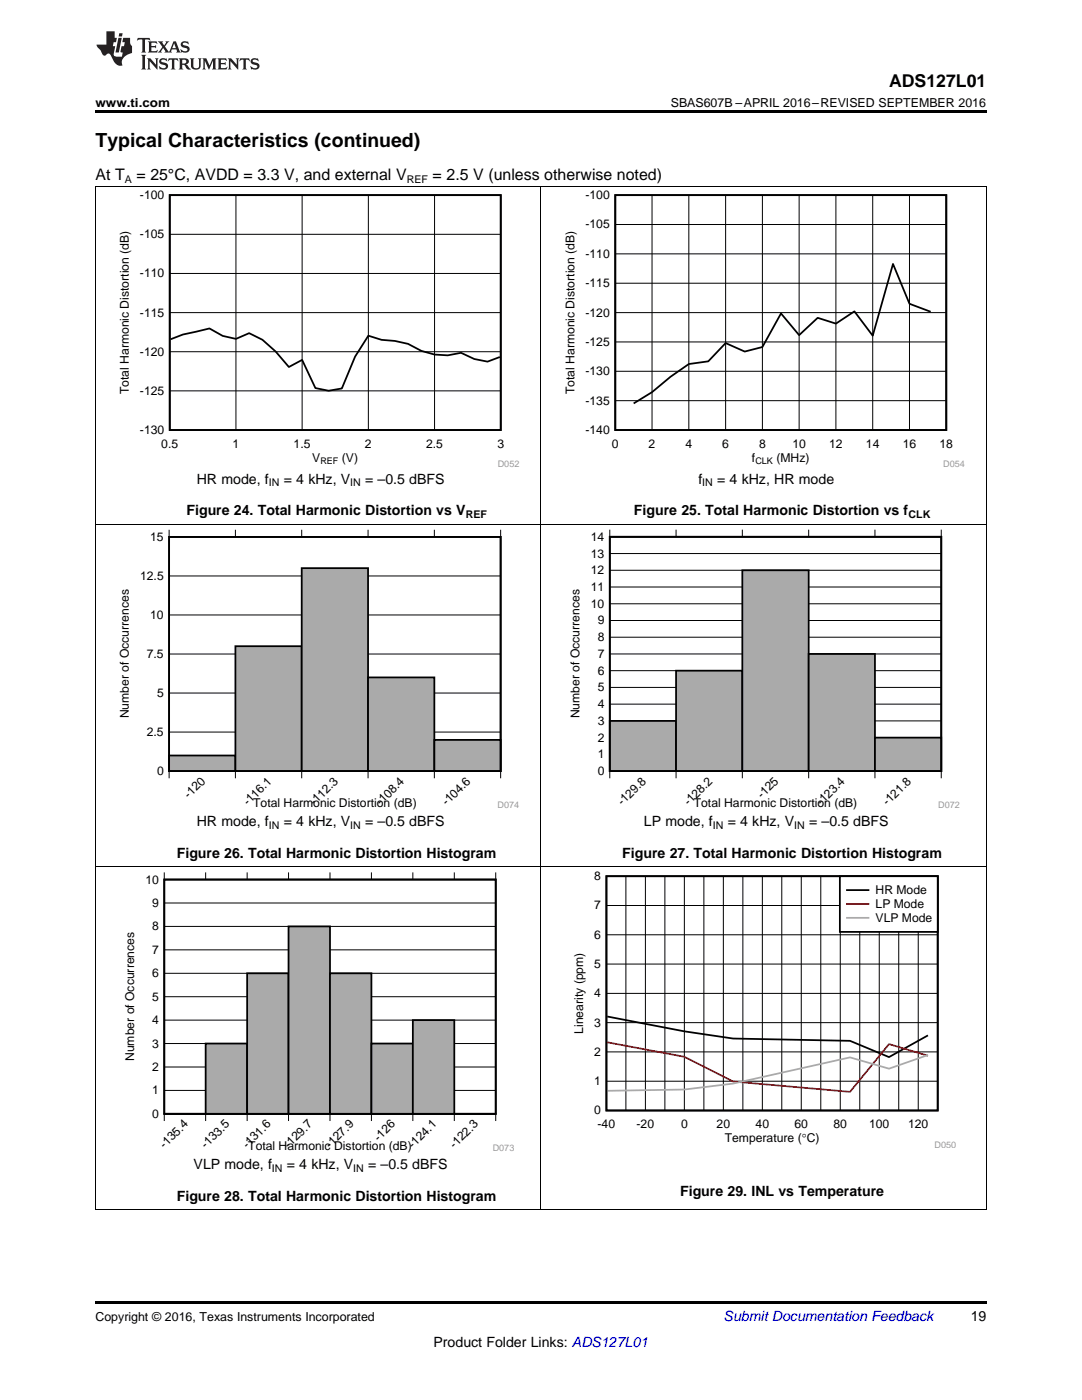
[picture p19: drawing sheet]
<svg xmlns="http://www.w3.org/2000/svg" width="216mm" height="279mm" viewBox="0 0 216 279" stroke-linecap="round" stroke-linejoin="round" font-family="sans-serif">
<defs><g id="words">
<text font-size="3.9" x="19" y="29.3">Typical Characteristics (continued)</text>
<text font-size="3.5" x="177.4" y="17.3">ADS127L01</text>
<g font-size="3.2">
<text x="19" y="36">At T</text>
<text x="27.2" y="36">= 25°C, AVDD = 3.3 V, and external V</text>
<text x="86.3" y="36">= 2.5 V (unless otherwise noted)</text>
</g>
<g font-size="2.8">
<text x="39.3" y="96.5">HR mode, f</text>
<text x="56.6" y="96.5">= 4 kHz, V</text>
<text x="72.8" y="96.5">= –0.5 dBFS</text>
<text x="139.3" y="96.5">f</text>
<text x="143.1" y="96.5">= 4 kHz, HR mode</text>
<text x="37.2" y="102.9">Figure 24. Total Harmonic Distortion vs V</text>
<text x="126.5" y="102.9">Figure 25. Total Harmonic Distortion vs f</text>
<text x="39.3" y="164.9">HR mode, f</text>
<text x="56.6" y="164.9">= 4 kHz, V</text>
<text x="72.8" y="164.9">= –0.5 dBFS</text>
<text x="128.5" y="164.9">LP mode, f</text>
<text x="145.2" y="164.9">= 4 kHz, V</text>
<text x="161.4" y="164.9">= –0.5 dBFS</text>
<text x="35.3" y="171.3">Figure 26. Total Harmonic Distortion Histogram</text>
<text x="124.2" y="171.3">Figure 27. Total Harmonic Distortion Histogram</text>
<text x="38.6" y="233.3">VLP mode, f</text>
<text x="57.2" y="233.3">= 4 kHz, V</text>
<text x="73.4" y="233.3">= –0.5 dBFS</text>
<text x="35.3" y="239.7">Figure 28. Total Harmonic Distortion Histogram</text>
<text x="135.7" y="238.7">Figure 29. INL vs Temperature</text>
<text x="193.7" y="263.6">19</text>
<text x="86.5" y="268.9">Product Folder Links: ADS127L01</text>
</g>
<text font-size="2.8" fill="#0000c8" x="144.4" y="263.6">Submit Documentation Feedback</text>
<g font-size="2.5">
<text x="19" y="21.4">www.ti.com</text>
<text x="133.8" y="21.4">SBAS607B –APRIL 2016–REVISED SEPTEMBER 2016</text>
<text x="19" y="263.6">Copyright © 2016, Texas Instruments Incorporated</text>
</g>
<g font-size="2.4">
<text x="27.9" y="39.7">-100</text>
<text x="116.8" y="39.7">-100</text>
<text x="27.9" y="47.6">-105</text>
<text x="116.8" y="45.6">-105</text>
<text x="116.8" y="51.5">-110</text>
<text x="27.9" y="55.4">-110</text>
<text x="116.8" y="57.3">-115</text>
<text x="27.9" y="63.2">-115</text>
<text x="116.8" y="63.2">-120</text>
<text x="27.9" y="71">-120</text>
<text x="116.8" y="69">-125</text>
<text x="116.8" y="74.9">-130</text>
<text x="25.7" y="78.7" transform="rotate(-90 25.7 78.7)">Total Harmonic Distortion (dB)</text>
<text x="27.9" y="78.8">-125</text>
<text x="114.6" y="78.7" transform="rotate(-90 114.6 78.7)">Total Harmonic Distortion (dB)</text>
<text x="116.8" y="80.8">-135</text>
<text x="27.9" y="86.6">-130</text>
<text x="32.2" y="89.4">0.5</text>
<text x="46.4" y="89.4">1</text>
<text x="58.6" y="89.4">1.5</text>
<text x="72.8" y="89.4">2</text>
<text x="85" y="89.4">2.5</text>
<text x="99.2" y="89.4">3</text>
<text x="116.8" y="86.6">-140</text>
<text x="122.1" y="89.4">0</text>
<text x="129.4" y="89.4">2</text>
<text x="136.8" y="89.4">4</text>
<text x="144.1" y="89.4">6</text>
<text x="151.5" y="89.4">8</text>
<text x="158.1" y="89.4">10</text>
<text x="165.4" y="89.4">12</text>
<text x="172.8" y="89.4">14</text>
<text x="180.1" y="89.4">16</text>
<text x="187.5" y="89.4">18</text>
<text x="62.3" y="92.2">V</text>
<text x="68.2" y="92.2">(V)</text>
<text x="150" y="92.2">f</text>
<text x="154.9" y="92.2">(MHz)</text>
<text x="30" y="108">15</text>
<text x="117.9" y="107.9">14</text>
<text x="117.9" y="111.3">13</text>
<text x="28" y="115.7">12.5</text>
<text x="117.9" y="117.9">11</text>
<text x="117.9" y="114.6">12</text>
<text x="30" y="123.5">10</text>
<text x="117.9" y="121.3">10</text>
<text x="119.3" y="124.6">9</text>
<text x="29.3" y="131.3">7.5</text>
<text x="119.3" y="131.3">7</text>
<text x="119.3" y="128">8</text>
<text x="119.3" y="138">5</text>
<text x="119.3" y="134.6">6</text>
<text x="25.7" y="143.4" transform="rotate(-90 25.7 143.4)">Number of Occurrences</text>
<text x="31.3" y="139.1">5</text>
<text x="115.7" y="143.4" transform="rotate(-90 115.7 143.4)">Number of Occurrences</text>
<text x="119.3" y="141.3">4</text>
<text x="29.3" y="146.9">2.5</text>
<text x="119.3" y="148">2</text>
<text x="119.3" y="144.7">3</text>
<text x="31.3" y="154.7">0</text>
<text x="119.3" y="154.7">0</text>
<text x="119.3" y="151.3">1</text>
<text x="37.7" y="159.5" transform="rotate(-45 37.7 159.5)">-120</text>
<text x="49.5" y="160.9" transform="rotate(-45 49.5 160.9)">-116.1</text>
<text x="50.5" y="161.1">Total Harmonic Distortion (dB)</text>
<text x="62.7" y="160.9" transform="rotate(-45 62.7 160.9)">-112.3</text>
<text x="76" y="160.9" transform="rotate(-45 76 160.9)">-108.4</text>
<text x="89.2" y="160.9" transform="rotate(-45 89.2 160.9)">-104.6</text>
<text x="124.2" y="160.9" transform="rotate(-45 124.2 160.9)">-129.8</text>
<text x="137.4" y="160.9" transform="rotate(-45 137.4 160.9)">-128.2</text>
<text x="138.4" y="161.1">Total Harmonic Distortion (dB)</text>
<text x="152.1" y="159.5" transform="rotate(-45 152.1 159.5)">-125</text>
<text x="163.9" y="160.9" transform="rotate(-45 163.9 160.9)">-123.4</text>
<text x="177.1" y="160.9" transform="rotate(-45 177.1 160.9)">-121.8</text>
<text x="29" y="176.3">10</text>
<text x="118.6" y="175.7">8</text>
<text x="174.7" y="178.5">HR Mode</text>
<text x="30.4" y="185.7">8</text>
<text x="30.4" y="181">9</text>
<text x="118.6" y="181.5">7</text>
<text x="174.7" y="181.3">LP Mode</text>
<text x="174.7" y="184">VLP Mode</text>
<text x="30.4" y="190.4">7</text>
<text x="118.6" y="187.4">6</text>
<text x="30.4" y="195">6</text>
<text x="118.6" y="193.2">5</text>
<text x="30.4" y="199.7">5</text>
<text x="118.6" y="199">4</text>
<text x="30.4" y="209.1">3</text>
<text x="30.4" y="204.4">4</text>
<text x="116.3" y="206.3" transform="rotate(-90 116.3 206.3)">Linearity (ppm)</text>
<text x="118.6" y="204.9">3</text>
<text x="26.8" y="211.8" transform="rotate(-90 26.8 211.8)">Number of Occurrences</text>
<text x="30.4" y="213.7">2</text>
<text x="118.6" y="210.7">2</text>
<text x="30.4" y="218.4">1</text>
<text x="118.6" y="216.6">1</text>
<text x="30.4" y="223.1">0</text>
<text x="75.6" y="227.9" transform="rotate(-45 75.6 227.9)">-126</text>
<text x="118.6" y="222.4">0</text>
<text x="119.2" y="225.2">-40</text>
<text x="127" y="225.2">-20</text>
<text x="135.9" y="225.2">0</text>
<text x="143" y="225.2">20</text>
<text x="144.6" y="228">Temperature (qC)</text>
<text x="150.8" y="225.2">40</text>
<text x="158.5" y="225.2">60</text>
<text x="166.3" y="225.2">80</text>
<text x="173.4" y="225.2">100</text>
<text x="181.2" y="225.2">120</text>
<text x="32.8" y="229.3" transform="rotate(-45 32.8 229.3)">-135.4</text>
<text x="41.1" y="229.3" transform="rotate(-45 41.1 229.3)">-133.5</text>
<text x="49.4" y="229.3" transform="rotate(-45 49.4 229.3)">-131.6</text>
<text x="49.5" y="229.5">Total Harmonic Distortion (dB)</text>
<text x="57.6" y="229.3" transform="rotate(-45 57.6 229.3)">-129.7</text>
<text x="65.9" y="229.3" transform="rotate(-45 65.9 229.3)">-127.9</text>
<text x="82.4" y="229.3" transform="rotate(-45 82.4 229.3)">-124.1</text>
<text x="90.7" y="229.3" transform="rotate(-45 90.7 229.3)">-122.3</text>
</g>
<g font-size="2.1">
<text x="24.9" y="36.6">A</text>
<text x="81.2" y="36.6">REF</text>
<text x="53.7" y="97.1">IN</text>
<text x="69.9" y="97.1">IN</text>
<text x="140.1" y="97.1">IN</text>
<text x="92.9" y="103.4">REF</text>
<text x="181.3" y="103.4">CLK</text>
<text x="53.7" y="165.5">IN</text>
<text x="69.9" y="165.5">IN</text>
<text x="142.2" y="165.5">IN</text>
<text x="158.5" y="165.5">IN</text>
<text x="54.3" y="233.9">IN</text>
<text x="70.5" y="233.9">IN</text>
</g>
<g font-size="1.8">
<text x="63.9" y="92.6">REF</text>
<text x="150.7" y="92.6">CLK</text>
</g>
<g font-size="1.8" fill="#999">
<text x="99.3" y="93.2">D052</text>
<text x="188.2" y="93.2">D054</text>
<text x="99.3" y="161.3">D074</text>
<text x="187.2" y="161.3">D072</text>
<text x="98.3" y="229.7">D073</text>
<text x="186.5" y="229">D050</text>
</g>
</g></defs>
<path d="M19 259.7h177.8v.5h-177.8z" fill="#000"/>
<path d="M19.1 173v68.4M107.9 173v68.4M196.8 173v68.4M19 241.4h177.8" fill="none" stroke="#000" stroke-width=".2"/>
<path d="M24.4 174.1h78.2v56h-78.2z" fill-rule="evenodd" fill="#fff"/>
<path d="M32.8 175.5h66.1v46.8h-66.1zM32.8 222.3h8.2z" fill="none" stroke="#000" stroke-width=".35"/>
<g fill="none" stroke="#000" stroke-width=".2">
<path d="M32.8 174.1v1.4h66.1v-1.4M41 174.1v1.4M49.3 174.1v1.4M57.6 174.1v1.4M65.8 174.1v1.4M74.1 174.1v1.4M82.4 174.1v1.4M90.7 174.1v1.4M32.8 198.9h66.1M32.8 194.2h66.1M32.8 189.6h66.1M32.8 184.9h66.1"/>
<path d="M32.8 180.2h66.1M32.8 217.6h66.1M32.8 212.9h66.1M32.8 208.3h66.1M32.8 203.6h66.1M32.8 223.7v-1.4h66.1v1.4M41 222.3v1.4M49.3 222.3v1.4M57.6 222.3v1.4M65.8 222.3v1.4M74.1 222.3v1.4M82.4 222.3v1.4"/>
<path d="M90.7 222.3v1.4"/>
</g>
<path d="M32.8 222.3h8.2" fill="none" stroke="#aaa" stroke-width=".2"/>
<path d="M41 208.3h8.3v14h-8.3z" fill-rule="evenodd" fill="#aaa"/>
<path d="M41 208.3h8.3v14h-8.3z" fill="none" stroke="#000" stroke-width=".35"/>
<path d="M49.3 194.2h8.3v28.1h-8.3z" fill-rule="evenodd" fill="#aaa"/>
<path d="M49.3 194.2h8.3v28.1h-8.3z" fill="none" stroke="#000" stroke-width=".35"/>
<path d="M57.6 184.9h8.3v37.4h-8.3z" fill-rule="evenodd" fill="#aaa"/>
<path d="M57.6 184.9h8.2v37.4h-8.2z" fill="none" stroke="#000" stroke-width=".35"/>
<path d="M65.8 194.2h8.3v28.1h-8.3z" fill-rule="evenodd" fill="#aaa"/>
<path d="M65.8 194.2h8.3v28.1h-8.3z" fill="none" stroke="#000" stroke-width=".35"/>
<path d="M74.1 208.3h8.3v14h-8.3z" fill-rule="evenodd" fill="#aaa"/>
<path d="M74.1 208.3h8.3v14h-8.3z" fill="none" stroke="#000" stroke-width=".35"/>
<path d="M82.4 203.6h8.3v18.7h-8.3z" fill-rule="evenodd" fill="#aaa"/>
<path d="M32.8 175.5h66.1v46.8h-66.1zM82.4 203.6h8.3v18.7h-8.3zM90.7 222.3h8.2z" fill="none" stroke="#000" stroke-width=".35"/>
<path d="M90.7 222.3h8.2" fill="none" stroke="#aaa" stroke-width=".2"/>
<path d="M114 173.9h76.7v55.2h-76.7z" fill-rule="evenodd" fill="#fff"/>
<path d="M121 174.9h66.1v46.7h-66.1zM121.2 202.9l15.4 2.9 9.7 1.5 23.3 .4 7.8 3.3 7.8-4.4" fill="none" stroke="#000" stroke-width=".35"/>
<g fill="none" stroke="#000" stroke-width=".2">
<path d="M124.9 174.9v46.7M128.8 174.9v46.7M132.7 174.9v46.7M136.6 174.9v46.7M140.4 174.9v46.7M144.3 174.9v46.7M148.2 174.9v46.7M152.1 174.9v46.7M156 174.9v46.7M159.9 174.9v46.7M163.8 174.9v46.7M167.7 174.9v46.7"/>
<path d="M171.6 174.9v46.7M175.4 174.9v46.7M179.3 174.9v46.7M183.2 174.9v46.7M121 198.3h66.1M121 192.4h66.1M121 186.6h66.1M121 180.7h66.1M121 215.8h66.1M121 209.9h66.1M121 204.1h66.1"/>
</g>
<path d="M121.2 208l15.4 2.9 9.7 4.9 23.3 2.1 7.8-9.5 7.8 2.3" fill="none" stroke="#f00" stroke-width=".35"/>
<path d="M185.2 210.6l-7.8 2.7-7.8-2.3-23.3 5.3-9.7 1.1-15.4 .3" fill="none" stroke="#aaa" stroke-width=".35"/>
<path d="M167.6 174.9h19.5v11.1h-19.5z" fill-rule="evenodd" fill="#fff"/>
<path d="M167.6 174.9h19.5v11.1h-19.5zM169 177.6h4.3" fill="none" stroke="#000" stroke-width=".35"/>
<path d="M169 180.4h4.3" fill="none" stroke="#f00" stroke-width=".35"/>
<path d="M169 183.2h4.3" fill="none" stroke="#aaa" stroke-width=".35"/>
<path d="M19.1 104.6v68.4M107.9 104.6v68.4M196.8 104.6v68.4M19 173h177.8" fill="none" stroke="#000" stroke-width=".2"/>
<path d="M23.4 105.7h80.2v56h-80.2z" fill-rule="evenodd" fill="#fff"/>
<path d="M33.7 107.2h66.2v46.7h-66.2z" fill="none" stroke="#000" stroke-width=".35"/>
<g fill="none" stroke="#000" stroke-width=".2">
<path d="M33.7 105.7v1.5h66.2v-1.5M33.7 114.9h66.2M47 105.7v1.5M60.2 105.7v1.5M73.4 105.7v1.5M86.7 105.7v1.5M33.7 138.3h66.2M33.7 130.5h66.2M33.7 122.7h66.2M33.7 155.3v-1.4h66.2v1.4M33.7 146.1h66.2M47 153.9v1.4"/>
<path d="M60.2 153.9v1.4M73.4 153.9v1.4M86.7 153.9v1.4"/>
</g>
<path d="M33.7 150.8h13.3v3.1h-13.3z" fill-rule="evenodd" fill="#aaa"/>
<path d="M33.7 150.8h13.3v3.1h-13.3z" fill="none" stroke="#000" stroke-width=".35"/>
<path d="M47 129h13.2v24.9h-13.2z" fill-rule="evenodd" fill="#aaa"/>
<path d="M47 129h13.2v24.9h-13.2z" fill="none" stroke="#000" stroke-width=".35"/>
<path d="M60.2 113.4h13.2v40.5h-13.2z" fill-rule="evenodd" fill="#aaa"/>
<path d="M60.2 113.4h13.2v40.5h-13.2z" fill="none" stroke="#000" stroke-width=".35"/>
<path d="M73.4 135.2h13.3v18.7h-13.3z" fill-rule="evenodd" fill="#aaa"/>
<path d="M73.4 135.2h13.3v18.7h-13.3z" fill="none" stroke="#000" stroke-width=".35"/>
<path d="M86.7 147.7h13.2v6.2h-13.2z" fill-rule="evenodd" fill="#aaa"/>
<path d="M33.7 107.2h66.2v46.7h-66.2zM86.7 147.7h13.2v6.2h-13.2z" fill="none" stroke="#000" stroke-width=".35"/>
<path d="M113.3 105.7h78.2v56h-78.2z" fill-rule="evenodd" fill="#fff"/>
<path d="M121.7 107.1h66.1v46.8h-66.1z" fill="none" stroke="#000" stroke-width=".35"/>
<g fill="none" stroke="#000" stroke-width=".2">
<path d="M121.7 105.7v1.4h66.1v-1.4M121.7 117.2h66.1M121.7 113.8h66.1M121.7 110.5h66.1M134.9 105.7v1.4M148.1 105.7v1.4M161.4 105.7v1.4M174.6 105.7v1.4M121.7 137.2h66.1M121.7 133.8h66.1M121.7 130.5h66.1M121.7 127.2h66.1"/>
<path d="M121.7 123.8h66.1M121.7 120.5h66.1M121.7 155.3v-1.4h66.1v1.4M121.7 150.6h66.1M121.7 147.2h66.1M121.7 143.9h66.1M121.7 140.5h66.1M134.9 153.9v1.4M148.1 153.9v1.4M161.4 153.9v1.4M174.6 153.9v1.4"/>
</g>
<path d="M121.7 143.9h13.2v10h-13.2z" fill-rule="evenodd" fill="#aaa"/>
<path d="M121.7 143.9h13.2v10h-13.2z" fill="none" stroke="#000" stroke-width=".35"/>
<path d="M134.9 133.8h13.2v20.1h-13.2z" fill-rule="evenodd" fill="#aaa"/>
<path d="M134.9 133.8h13.2v20.1h-13.2z" fill="none" stroke="#000" stroke-width=".35"/>
<path d="M148.1 113.8h13.3v40.1h-13.3z" fill-rule="evenodd" fill="#aaa"/>
<path d="M148.1 113.8h13.3v40.1h-13.3z" fill="none" stroke="#000" stroke-width=".35"/>
<path d="M161.4 130.5h13.2v23.4h-13.2z" fill-rule="evenodd" fill="#aaa"/>
<path d="M161.4 130.5h13.2v23.4h-13.2z" fill="none" stroke="#000" stroke-width=".35"/>
<path d="M174.6 147.2h13.2v6.7h-13.2z" fill-rule="evenodd" fill="#aaa"/>
<path d="M121.7 107.1h66.1v46.8h-66.1zM174.6 147.2h13.2v6.7h-13.2z" fill="none" stroke="#000" stroke-width=".35"/>
<path d="M19.1 37.2v67.4M107.9 37.2v67.4M196.8 37.2v67.4M19 104.6h177.8" fill="none" stroke="#000" stroke-width=".2"/>
<path d="M23.4 38h80.2v55.3h-80.2z" fill-rule="evenodd" fill="#fff"/>
<path d="M33.9 38.9h66v46.9h-66zM34 67.7l2.5-.9 5.3-1.2 2.6 1.4 2.7 .6 2.6-1.1 2.7 1.3 2.6 2.4 2.6 3 2.7-1.4 2.6 5.6 2.7 .6 2.6-.5 2.7-6.3 2.6-4.2 2.6 .8 2.7 .2 2.6 .6a12.3 12.3 0 0 0 10.6 1.8l2.6 1.2 2.7 .6 2.4-1" fill="none" stroke="#000" stroke-width=".35"/>
<path d="M47.1 38.9v46.9M60.3 38.9v46.9M73.5 38.9v46.9M86.7 38.9v46.9M33.9 54.6h66M33.9 46.8h66M33.9 78h66M33.9 70.2h66M33.9 62.4h66" fill="none" stroke="#000" stroke-width=".2"/>
<path d="M112.3 38h80.2v55.3h-80.2z" fill-rule="evenodd" fill="#fff"/>
<path d="M122.8 38.9h66v46.9h-66zM185.7 62.2l-4.2-1.6-3.3-7.9-4.1 14.3-3.6-4.9-3.7 2.5-3.6-1.2-3.7 3.5-3.7-4.3-3.7 6.7-3.5 .9-3.8-1.7-3.5 3.6-3.9 .6-3.6 2.5-3.7 3.1-3.7 2.2" fill="none" stroke="#000" stroke-width=".35"/>
<g fill="none" stroke="#000" stroke-width=".2">
<path d="M19 37.2h177.8M130.1 38.9v46.9M137.4 38.9v46.9M144.8 38.9v46.9M152.1 38.9v46.9M159.5 38.9v46.9M166.8 38.9v46.9M174.1 38.9v46.9M181.5 38.9v46.9M122.8 56.5h66M122.8 50.7h66M122.8 44.8h66"/>
<path d="M122.8 80h66M122.8 74.1h66M122.8 68.2h66M122.8 62.4h66"/>
</g>
<path d="M19 22h177.8v.5h-177.8z" fill="#000"/>
<g fill="#231f20">
<path d="M27.5 7.6l-.1 .5 .4-.2h.6v.1v2.1l-.2 .4h1l-.3-.4v-2.1l.1-.1h.5l.5 .2-.2-.5zM29.5 8.3l.2 .3v1.5l-.2 .4h1.8l.2-.6a1.04 1.04 0 0 1-1.3 .2v-.7h.6l.3 .2v-.6l-.3 .2h-.6v-.6l.8-.1 .4 .3-.2-.5zM31.5 8.3l.9 1.1-.9 1.1h.8l-.2-.2 .5-.7 .4 .7-.2 .2h1.5l-.1-.2 .1-.4h.9l.1 .4-.2 .2h1l-.3-.3-.7-1.9h-.5l-.9 2-.8-1 .9-1h-.8l.1 .3-.3 .5-.4-.6 .2-.2zM34.7 8.6l.4 1h-.7zM36.3 8.4a.63 .63 0 0 0-.2 .7 .63 .63 0 0 0 .6 .4l.6 .2 .1 .2a.75 .75 0 0 1-.7 .4 .75 .75 0 0 1-.6-.5l.1 .7 .1-.1a1.11 1.11 0 0 0 1.5-.6 1.13 1.13 0 0 0-1.2-.8l-.1-.4a1.04 1.04 0 0 1 1.2 .2l-.2-.5-.1 .1-.5-.2zM28.2 10.9l.2 .4v2.2l-.2 .4h1l-.3-.4v-2.2l.3-.4zM29.3 11.6l.3 .4v1.5l-.3 .4h.8l-.2-.4v-1.3l1.5 1.7v-1.9l.2-.4h-.7l.2 .4v.9l-1.1-1.3zM32 11.8a.62 .62 0 0 0-.2 .7 .62 .62 0 0 0 .6 .4l.6 .1 .1 .3a.76 .76 0 0 1-.7 .3 .76 .76 0 0 1-.6-.4l.1 .7 .1-.1a1.11 1.11 0 0 0 1.5-.6 1.13 1.13 0 0 0-1.2-.8l-.1-.4a1.04 1.04 0 0 1 1.2 .2l-.2-.6-.1 .1-.5-.1zM33.7 11.6l-.2 .6a.61 .61 0 0 1 .8-.3v1.6l-.2 .4h.9l-.2-.4v-1.6a.63 .63 0 0 1 .8 .3l-.2-.6zM35.6 11.6l.3 .4v1.5l-.3 .4h1l-.2-.2v-.8l.5 .2a.76 .76 0 0 0 1.2 .7l-1-1a.58 .58 0 0 0 .6-.5 .58 .58 0 0 0-.5-.6zM36.4 11.9h.1a.45 .45 0 0 1 .5 .1 .45 .45 0 0 1 .1 .5l-.7 .2zM37.9 11.6l.2 .2a2.17 2.17 0 0 0 .3 1.9 .99 .99 0 0 0 1.6-.6v-1.1l.2-.4h-.7l.2 .2a1.92 1.92 0 0 1-.2 1.8 .6 .6 0 0 1-.9-.5v-1.1l.2-.4zM40.4 11.6l.2 .4v1.5l-.2 .4h.7l-.2-.4v-1.4l.8 1.8 .8-1.8v1.4l-.2 .4h.9l-.2-.4v-1.5l.2-.4h-.8l-.6 1.5-.6-1.5zM43.4 11.6l.2 .4v1.5l-.2 .4h1.8l.2-.6a1.04 1.04 0 0 1-1.3 .1v-.6h.5l.4 .2v-.6l-.4 .2h-.5v-.7h.8l.3 .3-.1-.6zM45.5 11.6l.2 .4v1.5l-.2 .4h.7l-.2-.4v-1.3l1.5 1.7v-1.9l.2-.4h-.7l.2 .4v.9l-1.1-1.3zM47.9 11.6l-.1 .6a.61 .61 0 0 1 .8-.3v1.6l-.3 .4h1l-.3-.4 .1-1.6a.63 .63 0 0 1 .7 .3l-.1-.6zM50.2 11.8a.62 .62 0 0 0-.2 .7 .62 .62 0 0 0 .6 .4l.6 .1 .2 .3a.76 .76 0 0 1-.8 .3 .76 .76 0 0 1-.6-.4l.1 .7 .2-.1a1.11 1.11 0 0 0 1.5-.6 1.13 1.13 0 0 0-1.3-.8l-.1-.4a1.04 1.04 0 0 1 1.2 .2l-.1-.6-.2 .1-.5-.1z"/>
<path d="M21.2 6.3v2.6h-1.9l.1 .4 .7 .9a.91 .91 0 0 0 1 .8 .56 .56 0 0 1 .5-.3 .56 .56 0 0 1 .5 .3l.4 .8a1.53 1.53 0 0 0 1.9 1.2 1.54 1.54 0 0 1 1-2.1l.9-.3v-1.4a1.52 1.52 0 0 1-.3-1.6h-1.4l-.2 .8h.5l-.2 .8h-.4l-.2 1v.2l.4 .1-.2 .8a1.93 1.93 0 0 1-1.6-.3l.3-1.8h-.5l.2-.8h.4l.2-.8h-.4v-1.3zM23.6 7.6l-.6 2.9h.7l.6-2.9zM23.8 6.6l-.1 .7h.6l.2-.7z"/>
</g>
<use href="#words"/>
</svg>
